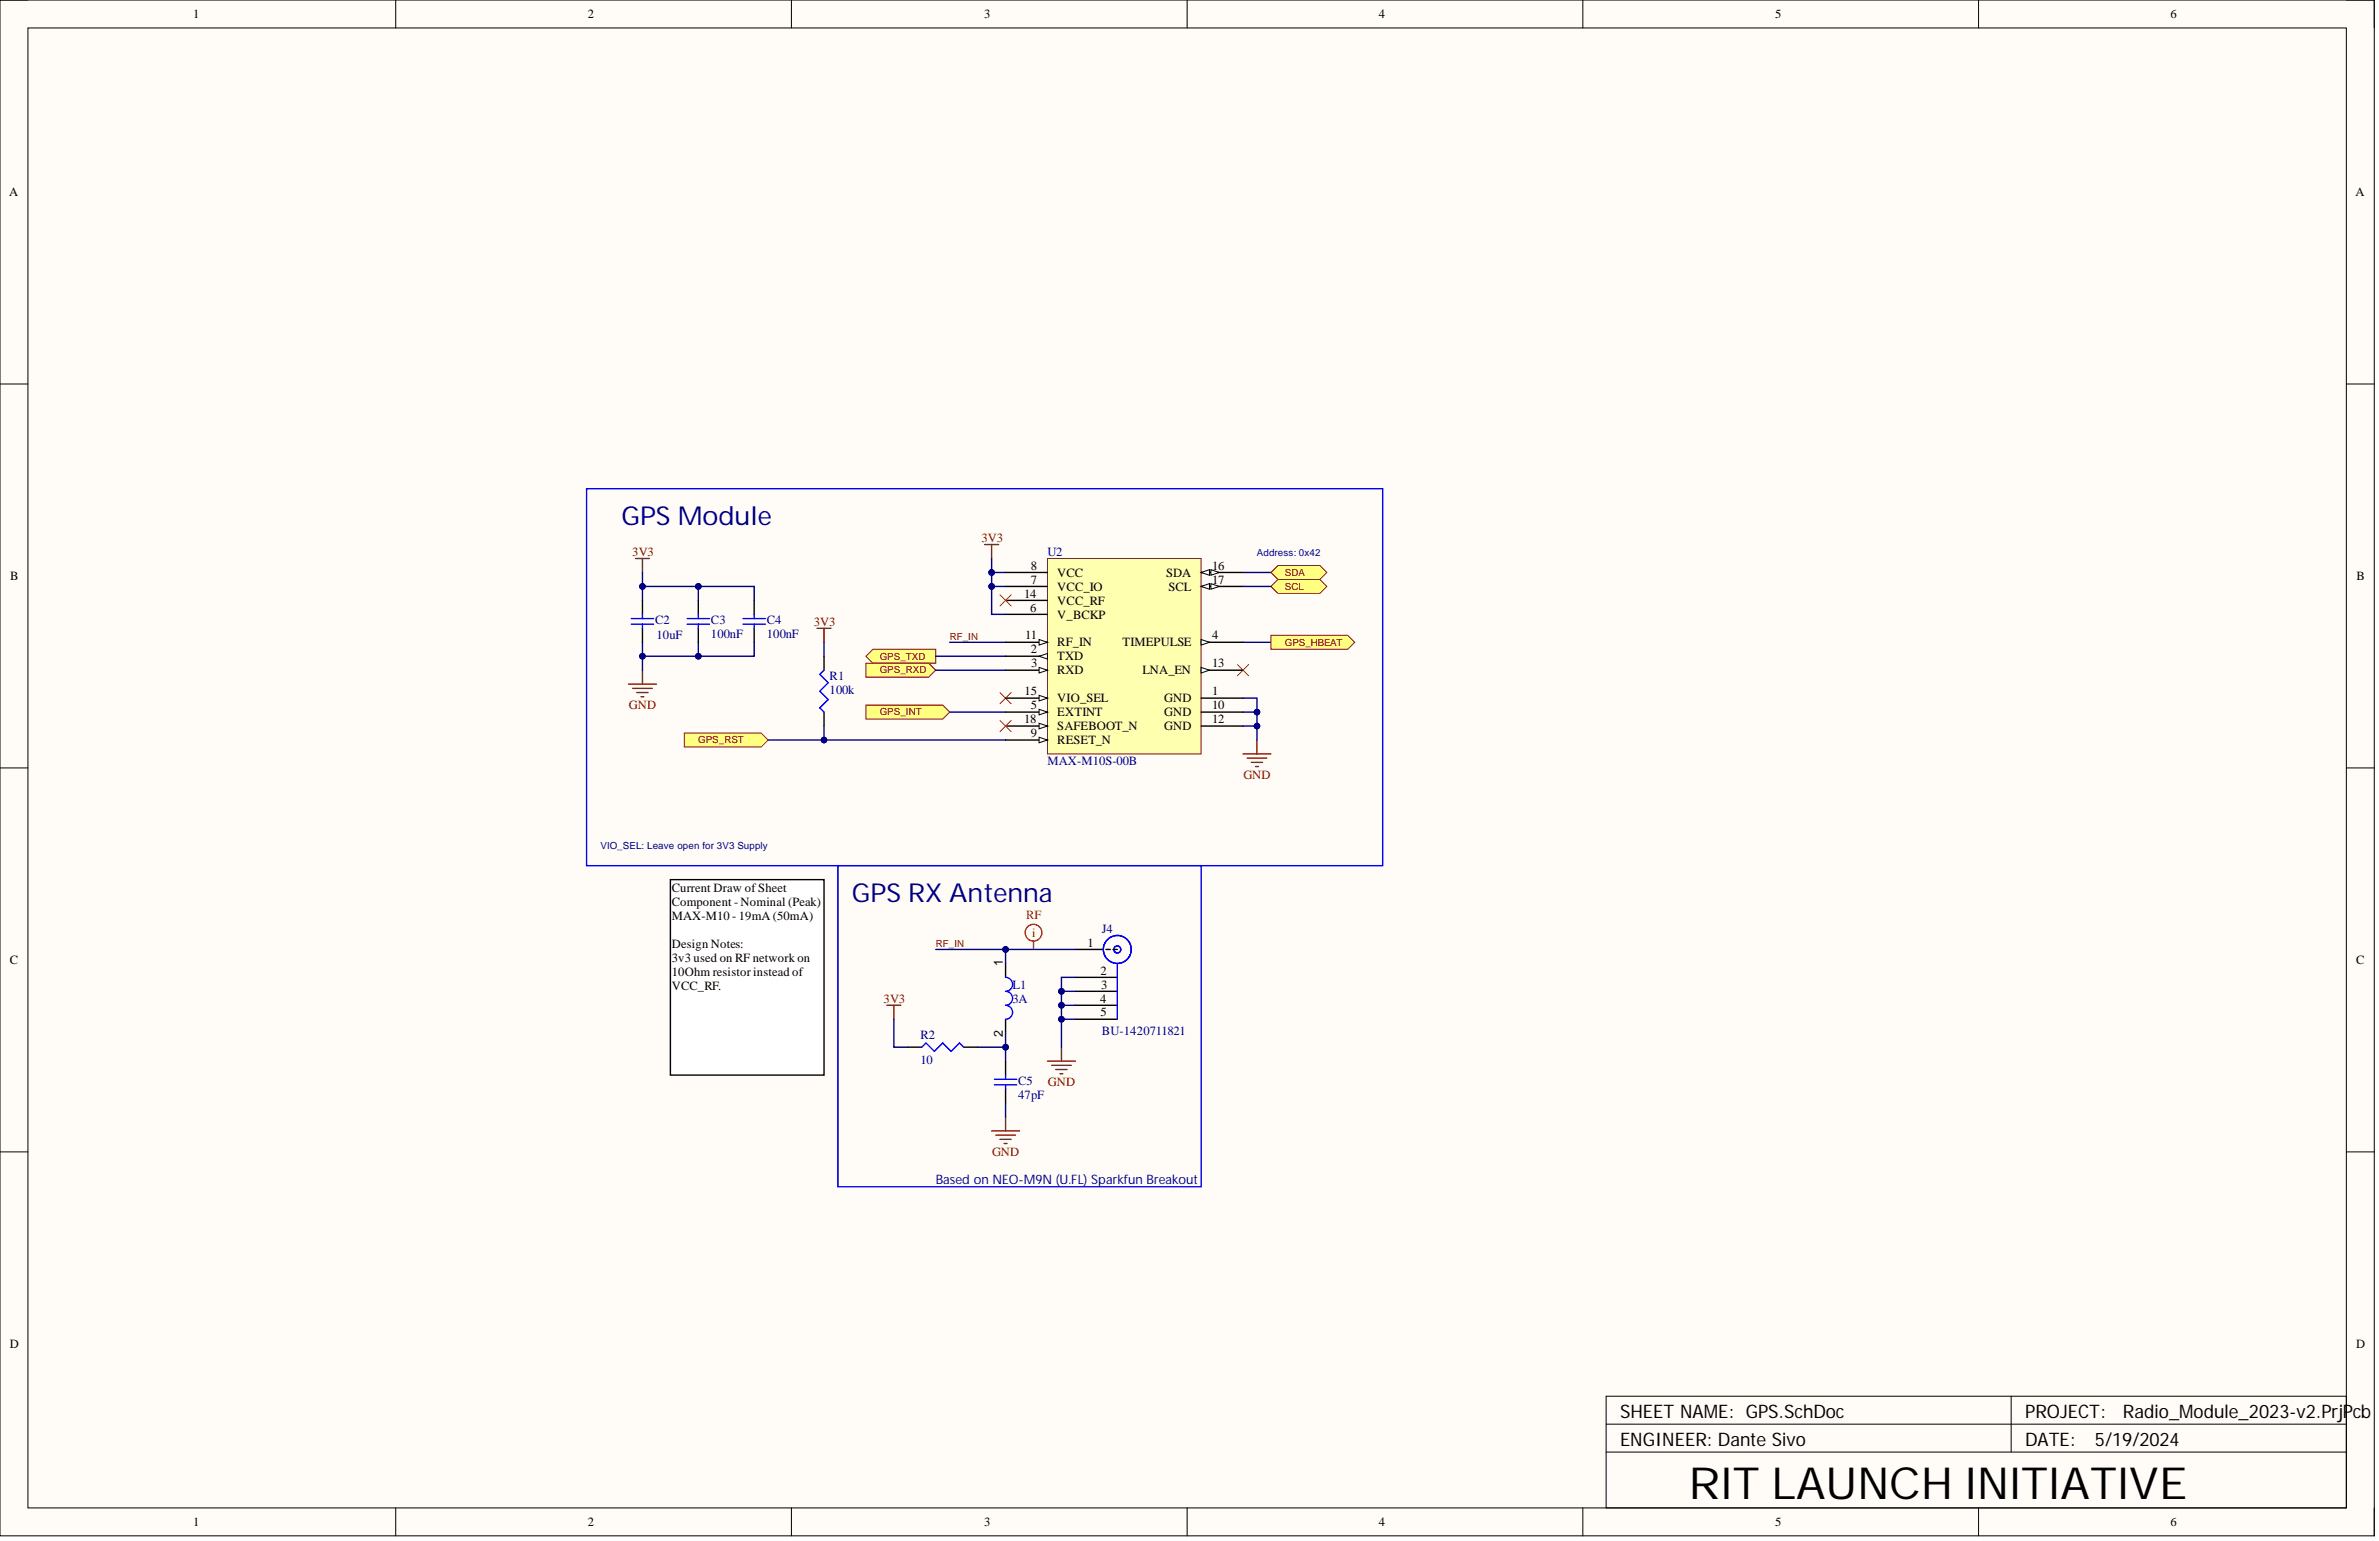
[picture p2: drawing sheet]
<svg xmlns="http://www.w3.org/2000/svg" width="431mm" height="279mm" viewBox="0 0 431 279" stroke-linecap="round" stroke-linejoin="round" font-family="sans-serif">
<defs><g id="words">
<text font-size="8" x="306.2" y="271.7">RIT LAUNCH INITIATIVE</text>
<g font-size="4.7" fill="#000080">
<text x="112.7" y="95.1">GPS Module</text>
<text x="154.5" y="163.5">GPS RX Antenna</text>
</g>
<g font-size="3.4">
<text x="293.8" y="257">SHEET NAME: GPS.SchDoc</text>
<text x="367.3" y="257">PROJECT:</text>
<text x="385" y="257">Radio_Module_2023-v2.PrjPcb</text>
<text x="293.8" y="262.1">ENGINEER: Dante Sivo</text>
<text x="367.3" y="262.1">DATE:</text>
<text x="379.9" y="262.1">5/19/2024</text>
</g>
<text font-size="2.4" fill="#000080" x="169.7" y="214.6">Based on NEO-M9N (U.FL) Sparkfun Breakout</text>
<g font-size="2.3">
<text x="35" y="3.3">1</text>
<text x="106.6" y="3.3">2</text>
<text x="178.5" y="3.3">3</text>
<text x="250.1" y="3.3">4</text>
<text x="321.9" y="3.3">5</text>
<text x="393.6" y="3.3">6</text>
<text x="1.7" y="35.6">A</text>
<text x="427.2" y="35.6">A</text>
<text x="1.9" y="105.2">B</text>
<text x="186.9" y="105.8">7</text>
<text x="186.9" y="103.3">8</text>
<text x="191.7" y="107.1">VCC_IO</text>
<text x="191.7" y="104.6">VCC</text>
<text x="211.5" y="104.6">SDA</text>
<text x="211.9" y="107.1">SCL</text>
<text x="219.9" y="103.3">16</text>
<text x="219.9" y="105.8">17</text>
<text x="427.4" y="105.2">B</text>
<text x="185.7" y="108.4">14</text>
<text x="186.8" y="110.9">6</text>
<text x="191.7" y="112.1">V_BCKP</text>
<text x="191.7" y="109.6">VCC_RF</text>
<text x="185.9" y="115.9">11</text>
<text x="186.9" y="118.5">2</text>
<text x="191.7" y="119.7">TXD</text>
<text x="191.7" y="117.2">RF_IN</text>
<text x="203.6" y="117.2">TIMEPULSE</text>
<text x="219.9" y="115.9">4</text>
<text x="187" y="121">3</text>
<text x="191.7" y="122.3">RXD</text>
<text x="207.2" y="122.3">LNA_EN</text>
<text x="219.9" y="121">13</text>
<text x="185.7" y="131.1">18</text>
<text x="185.8" y="126.1">15</text>
<text x="186.9" y="128.6">5</text>
<text x="191.7" y="129.9">EXTINT</text>
<text x="191.7" y="127.3">VIO_SEL</text>
<text x="211.2" y="127.3">GND</text>
<text x="211.2" y="129.9">GND</text>
<text x="219.9" y="126.1">1</text>
<text x="219.9" y="128.6">10</text>
<text x="219.9" y="131.1">12</text>
<text x="186.9" y="133.7">9</text>
<text x="191.7" y="134.9">RESET_N</text>
<text x="191.7" y="132.4">SAFEBOOT_N</text>
<text x="211.2" y="132.4">GND</text>
<text x="121.8" y="161.8">Current Draw of Sheet</text>
<text x="121.8" y="164.3">Component - Nominal (Peak)</text>
<text x="121.8" y="166.8">MAX-M10 - 19mA (50mA)</text>
<text x="121.8" y="171.9">Design Notes:</text>
<text x="197.2" y="171.6">1</text>
<text x="1.8" y="174.8">C</text>
<text x="121.8" y="174.4">3v3 used on RF network on</text>
<text x="121.8" y="177">10Ohm resistor instead of</text>
<text x="121.8" y="179.5">VCC_RF.</text>
<text x="181.9" y="175.2" transform="rotate(-90 181.9 175.2)">1</text>
<text x="199.6" y="176.7">2</text>
<text x="199.7" y="179.2">3</text>
<text x="427.3" y="174.8">C</text>
<text x="199.5" y="181.8">4</text>
<text x="199.6" y="184.3">5</text>
<text x="181.9" y="188" transform="rotate(-90 181.9 188)">2</text>
<text x="1.8" y="244.5">D</text>
<text x="427.3" y="244.5">D</text>
<text x="35" y="276.7">1</text>
<text x="106.6" y="276.7">2</text>
<text x="178.5" y="276.7">3</text>
<text x="250.1" y="276.7">4</text>
<text x="321.9" y="276.7">5</text>
<text x="393.6" y="276.7">6</text>
</g>
<g font-size="2.3" fill="#800000">
<text x="114.7" y="100.8">3V3</text>
<text x="178" y="98.2">3V3</text>
<text x="147.6" y="113.4">3V3</text>
<text x="114.1" y="128.6">GND</text>
<text x="225.5" y="141.3">GND</text>
<text x="160.2" y="181.8">3V3</text>
<text x="190.1" y="197">GND</text>
<text x="179.9" y="209.6">GND</text>
</g>
<g font-size="2.3" fill="#000080">
<text x="190" y="100.8">U2</text>
<text x="118.8" y="113.2">C2</text>
<text x="128.9" y="113.2">C3</text>
<text x="139.1" y="113.2">C4</text>
<text x="119" y="115.9">10uF</text>
<text x="128.9" y="115.7">100nF</text>
<text x="139.1" y="115.7">100nF</text>
<text x="150.5" y="125.8">100k</text>
<text x="150.5" y="123.3">R1</text>
<text x="190" y="138.7">MAX-M10S-00B</text>
<text x="199.8" y="169.1">J4</text>
<text x="183.6" y="179.2">L1</text>
<text x="183.6" y="181.8">3A</text>
<text x="166.9" y="188.3">R2</text>
<text x="199.8" y="187.6">BU-1420711821</text>
<text x="166.9" y="192.9">10</text>
<text x="184.6" y="196.7">C5</text>
<text x="184.6" y="199.2">47pF</text>
</g>
<g font-size="2.3" fill="#f00">
<text x="186.1" y="166.6">RF</text>
<text x="187.2" y="169.9">i</text>
</g>
<g font-size="1.8" fill="#000080">
<text x="228" y="100.8">Address: 0x42</text>
<text x="108.9" y="154">VIO_SEL: Leave open for 3V3 Supply</text>
</g>
<g font-size="1.8" fill="#800000">
<text x="233" y="104.4">SDA</text>
<text x="233" y="106.9">SCL</text>
<text x="159.6" y="119.6">GPS_TXD</text>
<text x="172.2" y="116">RF_IN</text>
<text x="233" y="117">GPS_HBEAT</text>
<text x="159.6" y="122.1">GPS_RXD</text>
<text x="159.6" y="129.7">GPS_INT</text>
<text x="126.6" y="134.8">GPS_RST</text>
<text x="169.7" y="171.7">RF_IN</text>
</g>
</g></defs>
<path d="M0 0h430.6v278.5h-430.6z" fill-rule="evenodd" fill="#fffcf8"/>
<path d="M0 0h430.6v278.5h-430.6z" fill="none" stroke="#000" stroke-width=".18"/>
<path d="M5.1 5.1h420.4v268.3h-420.4z" fill-rule="evenodd" fill="#fffcf8"/>
<g fill="none" stroke="#000" stroke-width=".18">
<path d="M0 0h5.1M5.1 5.1h420.4v268.3h-420.4zM71.8 0v5.1M143.5 0v5.1M215.3 0v5.1M287.1 0v5.1M358.8 0v5.1M425.5 0h5.1v5.1M0 69.6h5.1M425.5 69.6h5.1M0 139.2h5.1M425.5 139.2h5.1"/>
<path d="M0 208.9h5.1M425.5 208.9h5.1M291.3 253.2h134.2v20.2h-134.2zM291.3 258.2h134.2M364.7 253.2v10.1M71.8 273.4v5.1M143.5 273.4v5.1M215.3 273.4v5.1M287.1 273.4v5.1M291.3 263.3h134.2M358.8 273.4v5.1M430.6 273.4v5.1"/>
</g>
<g fill="none" stroke="#800000" stroke-width=".25">
<path d="M178.6 98.7h2.5M179.8 98.7v2.6M115.2 101.3h2.6M116.5 101.3v2.5M148.2 113.9h2.5M149.4 113.9v2.6M114 124h5M114.7 124.8h3.6M115.5 125.6h2M116.3 126.3h.5M116.5 121.5v2.5M225.4 136.7h5.1"/>
<path d="M226.2 137.5h3.5M226.9 138.2h2.1M227.7 139h.5M228 134.2v2.5M160.8 182.3h2.6M162.1 182.3v2.5M190 192.4h5M190.7 193.2h3.6M191.5 193.9h2M192.2 194.7h.6M192.5 189.9v2.5M179.8 205.1h5.1"/>
<path d="M180.6 205.8h3.5M181.4 206.6h2M182.1 207.3h.5M182.4 202.5v2.6"/>
</g>
<path d="M181.4 125.6l2 2M183.4 125.6l-2 2" fill="none" stroke="#f00" stroke-width=".18"/>
<g fill="none" stroke="#f00" stroke-width=".25">
<path d="M187.4 170.6v1.5"/>
<circle cx="187.4" cy="169.1" r="1.52"/>
</g>
<g fill="none" stroke="#00f" stroke-width=".25">
<path d="M106.4 88.6h144.4v68.4h-144.4zM152 157h65.8v58.2h-65.8zM182.4 177.2a1.27 1.27 0 0 1 1.2 1.3 1.27 1.27 0 0 1-1.2 1.2 1.27 1.27 0 0 1 1.2 1.3 1.27 1.27 0 0 1-1.2 1.3 1.27 1.27 0 0 1 1.2 1.2 1.27 1.27 0 0 1-1.2 1.3M202.6 174.7v10.1"/>
<circle cx="202.6" cy="172.1" r=".63"/>
<circle cx="202.6" cy="172.1" r="2.53"/>
<circle cx="202.6" cy="172.1" r=".64"/>
</g>
<path d="M182.4 174.7v2.5M195 177.2h7.6M195 179.7h7.6M195 172.1h5.1M200.6 172.1h.8M201.8 172.1h.8M182.4 184.8v2.5M195 182.3h7.6M195 184.8h7.6" fill="none" stroke="#000" stroke-width=".25"/>
<path d="M225.4 129.1h2.6" fill="none" stroke="#000080" stroke-width=".25"/>
<circle cx="228" cy="129.1" r=".51" fill="#000080"/>
<circle cx="228" cy="129.1" r=".51" fill="none" stroke="#000080" stroke-width=".18"/>
<path d="M225.4 131.6h2.6" fill="none" stroke="#000080" stroke-width=".25"/>
<circle cx="228" cy="131.6" r=".51" fill="#000080"/>
<circle cx="228" cy="131.6" r=".51" fill="none" stroke="#000080" stroke-width=".18"/>
<path d="M179.8 101.3v5h2.6" fill="none" stroke="#000080" stroke-width=".25"/>
<circle cx="179.8" cy="103.8" r=".51" fill="#000080"/>
<circle cx="179.8" cy="103.8" r=".51" fill="none" stroke="#000080" stroke-width=".18"/>
<circle cx="179.8" cy="106.3" r=".51" fill="#000080"/>
<circle cx="179.8" cy="106.3" r=".51" fill="none" stroke="#000080" stroke-width=".18"/>
<path d="M179.8 103.8h2.6" fill="none" stroke="#000080" stroke-width=".25"/>
<circle cx="179.8" cy="103.8" r=".51" fill="#000080"/>
<circle cx="179.8" cy="103.8" r=".51" fill="none" stroke="#000080" stroke-width=".18"/>
<path d="M116.5 116.5v2.5h10.1v-2.5" fill="none" stroke="#000080" stroke-width=".25"/>
<circle cx="126.6" cy="119" r=".51" fill="#000080"/>
<circle cx="126.6" cy="119" r=".51" fill="none" stroke="#000080" stroke-width=".18"/>
<circle cx="116.5" cy="119" r=".51" fill="#000080"/>
<circle cx="116.5" cy="119" r=".51" fill="none" stroke="#000080" stroke-width=".18"/>
<path d="M116.5 119v2.5" fill="none" stroke="#000080" stroke-width=".25"/>
<circle cx="116.5" cy="119" r=".51" fill="#000080"/>
<circle cx="116.5" cy="119" r=".51" fill="none" stroke="#000080" stroke-width=".18"/>
<path d="M116.5 106.3h10.1v2.6" fill="none" stroke="#000080" stroke-width=".25"/>
<circle cx="116.5" cy="106.3" r=".51" fill="#000080"/>
<circle cx="116.5" cy="106.3" r=".51" fill="none" stroke="#000080" stroke-width=".18"/>
<circle cx="126.6" cy="106.3" r=".51" fill="#000080"/>
<circle cx="126.6" cy="106.3" r=".51" fill="none" stroke="#000080" stroke-width=".18"/>
<path d="M225.4 116.5h5.1M172.2 129.1h10.2M192.5 179.7h2.5" fill="none" stroke="#000080" stroke-width=".25"/>
<circle cx="192.5" cy="179.7" r=".51" fill="#000080"/>
<circle cx="192.5" cy="179.7" r=".51" fill="none" stroke="#000080" stroke-width=".18"/>
<path d="M192.5 182.3h2.5" fill="none" stroke="#000080" stroke-width=".25"/>
<circle cx="192.5" cy="182.3" r=".51" fill="#000080"/>
<circle cx="192.5" cy="182.3" r=".51" fill="none" stroke="#000080" stroke-width=".18"/>
<path d="M192.5 184.8h2.5" fill="none" stroke="#000080" stroke-width=".25"/>
<circle cx="192.5" cy="184.8" r=".51" fill="#000080"/>
<circle cx="192.5" cy="184.8" r=".51" fill="none" stroke="#000080" stroke-width=".18"/>
<path d="M182.4 172.1v2.6" fill="none" stroke="#000080" stroke-width=".25"/>
<circle cx="182.4" cy="172.1" r=".51" fill="#000080"/>
<circle cx="182.4" cy="172.1" r=".51" fill="none" stroke="#000080" stroke-width=".18"/>
<path d="M172.2 116.5h10.2M169.7 172.1h25.3M162.1 184.8v5.1h2.5" fill="none" stroke="#000080" stroke-width=".25"/>
<circle cx="182.4" cy="172.1" r=".51" fill="#000080"/>
<circle cx="182.4" cy="172.1" r=".51" fill="none" stroke="#000080" stroke-width=".18"/>
<path d="M195 177.2h-2.5v12.7" fill="none" stroke="#000080" stroke-width=".25"/>
<circle cx="192.5" cy="184.8" r=".51" fill="#000080"/>
<circle cx="192.5" cy="184.8" r=".51" fill="none" stroke="#000080" stroke-width=".18"/>
<circle cx="192.5" cy="182.3" r=".51" fill="#000080"/>
<circle cx="192.5" cy="182.3" r=".51" fill="none" stroke="#000080" stroke-width=".18"/>
<circle cx="192.5" cy="179.7" r=".51" fill="#000080"/>
<circle cx="192.5" cy="179.7" r=".51" fill="none" stroke="#000080" stroke-width=".18"/>
<path d="M225.4 126.6h2.6v7.6" fill="none" stroke="#000080" stroke-width=".25"/>
<circle cx="228" cy="131.6" r=".51" fill="#000080"/>
<circle cx="228" cy="131.6" r=".51" fill="none" stroke="#000080" stroke-width=".18"/>
<circle cx="228" cy="129.1" r=".51" fill="#000080"/>
<circle cx="228" cy="129.1" r=".51" fill="none" stroke="#000080" stroke-width=".18"/>
<path d="M116.5 103.8v5.1M225.4 103.8h5.1" fill="none" stroke="#000080" stroke-width=".25"/>
<circle cx="116.5" cy="106.3" r=".51" fill="#000080"/>
<circle cx="116.5" cy="106.3" r=".51" fill="none" stroke="#000080" stroke-width=".18"/>
<path d="M182.4 187.3v5.1M182.4 200v2.5" fill="none" stroke="#000080" stroke-width=".25"/>
<circle cx="182.4" cy="189.9" r=".51" fill="#000080"/>
<circle cx="182.4" cy="189.9" r=".51" fill="none" stroke="#000080" stroke-width=".18"/>
<path d="M177.3 189.9h5.1" fill="none" stroke="#000080" stroke-width=".25"/>
<circle cx="182.4" cy="189.9" r=".51" fill="#000080"/>
<circle cx="182.4" cy="189.9" r=".51" fill="none" stroke="#000080" stroke-width=".18"/>
<path d="M149.4 116.5v2.5M179.8 106.3v5.1h2.6" fill="none" stroke="#000080" stroke-width=".25"/>
<circle cx="179.8" cy="106.3" r=".51" fill="#000080"/>
<circle cx="179.8" cy="106.3" r=".51" fill="none" stroke="#000080" stroke-width=".18"/>
<path d="M230.5 103.8l1.3-1.3h7.6l1.2 1.3-1.2 1.3h-7.6z" fill-rule="evenodd" fill="#ffff80"/>
<path d="M230.5 103.8l1.3-1.3h7.6l1.2 1.3-1.2 1.3h-7.6z" fill="none" stroke="#800000" stroke-width=".18"/>
<path d="M230.5 106.3l1.3-1.2h7.6l1.2 1.2-1.2 1.3h-7.6z" fill-rule="evenodd" fill="#ffff80"/>
<path d="M230.5 106.3l1.3-1.2h7.6l1.2 1.2-1.2 1.3h-7.6z" fill="none" stroke="#800000" stroke-width=".18"/>
<path d="M230.5 115.2h13.9l1.3 1.3-1.3 1.2h-13.9z" fill-rule="evenodd" fill="#ffff80"/>
<path d="M230.5 115.2h13.9l1.3 1.3-1.3 1.2h-13.9z" fill="none" stroke="#800000" stroke-width=".18"/>
<path d="M224.4 120.5l2 2M226.4 120.5l-2 2" fill="none" stroke="#f00" stroke-width=".18"/>
<path d="M124.1 132.9h13.9l1.3 1.3-1.3 1.2h-13.9z" fill-rule="evenodd" fill="#ffff80"/>
<path d="M124.1 132.9h13.9l1.3 1.3-1.3 1.2h-13.9z" fill="none" stroke="#800000" stroke-width=".18"/>
<path d="M149.4 131.6v2.6" fill="none" stroke="#000080" stroke-width=".25"/>
<circle cx="149.4" cy="134.2" r=".51" fill="#000080"/>
<circle cx="149.4" cy="134.2" r=".51" fill="none" stroke="#000080" stroke-width=".18"/>
<path d="M157 119l1.3-1.3h11.4v2.6h-11.4z" fill-rule="evenodd" fill="#ffff80"/>
<path d="M157 119l1.3-1.3h11.4v2.6h-11.4z" fill="none" stroke="#800000" stroke-width=".18"/>
<path d="M157 120.3h11.4l1.3 1.2-1.3 1.3h-11.4z" fill-rule="evenodd" fill="#ffff80"/>
<path d="M157 120.3h11.4l1.3 1.2-1.3 1.3h-11.4z" fill="none" stroke="#800000" stroke-width=".18"/>
<path d="M169.7 119h12.7" fill="none" stroke="#000080" stroke-width=".25"/>
<path d="M157 127.8h14l1.2 1.3-1.2 1.3h-14z" fill-rule="evenodd" fill="#ffff80"/>
<path d="M157 127.8h14l1.2 1.3-1.2 1.3h-14z" fill="none" stroke="#800000" stroke-width=".18"/>
<path d="M190 101.3h27.8v35.4h-27.8z" fill-rule="evenodd" fill="#ffffb0"/>
<path d="M190 101.3h27.8v35.4h-27.8z" fill="none" stroke="#800000" stroke-width=".18"/>
<path d="M182.4 119h7.6M217.8 126.6h7.6" fill="none" stroke="#000" stroke-width=".25"/>
<path d="M188.4 119l1.6-.5v1z" fill="#f8fcff"/>
<path d="M188.4 119l1.6-.5v1z" fill="none" stroke="#000" stroke-width=".18"/>
<path d="M182.4 121.5h7.6" fill="none" stroke="#000" stroke-width=".25"/>
<path d="M188.4 121l1.6 .5-1.6 .5z" fill="#f8fcff"/>
<path d="M188.4 121l1.6 .5-1.6 .5z" fill="none" stroke="#000" stroke-width=".18"/>
<path d="M217.8 116.5h7.6" fill="none" stroke="#000" stroke-width=".25"/>
<path d="M217.8 115.9l1.5 .6-1.5 .5z" fill="#f8fcff"/>
<path d="M217.8 115.9l1.5 .6-1.5 .5z" fill="none" stroke="#000" stroke-width=".18"/>
<path d="M182.4 129.1h7.6" fill="none" stroke="#000" stroke-width=".25"/>
<path d="M188.4 128.6l1.6 .5-1.6 .5z" fill="#f8fcff"/>
<path d="M188.4 128.6l1.6 .5-1.6 .5z" fill="none" stroke="#000" stroke-width=".18"/>
<path d="M182.4 111.4h7.6M182.4 106.3h7.6M182.4 103.8h7.6M182.4 134.2h7.6" fill="none" stroke="#000" stroke-width=".25"/>
<path d="M188.4 133.7l1.6 .5-1.6 .5z" fill="#f8fcff"/>
<path d="M188.4 133.7l1.6 .5-1.6 .5z" fill="none" stroke="#000" stroke-width=".18"/>
<path d="M182.4 116.5h7.6M217.8 129.1h7.6" fill="none" stroke="#000" stroke-width=".25"/>
<path d="M188.4 115.9l1.6 .6-1.6 .5z" fill="#f8fcff"/>
<path d="M188.4 115.9l1.6 .6-1.6 .5z" fill="none" stroke="#000" stroke-width=".18"/>
<path d="M217.8 131.6h7.6M217.8 121.5h7.6" fill="none" stroke="#000" stroke-width=".25"/>
<path d="M217.8 121l1.5 .5-1.5 .5z" fill="#f8fcff"/>
<path d="M217.8 121l1.5 .5-1.5 .5z" fill="none" stroke="#000" stroke-width=".18"/>
<path d="M182.4 108.9h7.6M182.4 126.6h7.6" fill="none" stroke="#000" stroke-width=".25"/>
<path d="M188.4 126.1l1.6 .5-1.6 .5z" fill="#f8fcff"/>
<path d="M188.4 126.1l1.6 .5-1.6 .5z" fill="none" stroke="#000" stroke-width=".18"/>
<path d="M217.8 103.8h7.6" fill="none" stroke="#000" stroke-width=".25"/>
<path d="M217.8 103.8l1.5-.5v1z" fill="#f8fcff"/>
<path d="M217.8 103.8l1.5-.5v1z" fill="none" stroke="#000" stroke-width=".18"/>
<path d="M219.6 103.3l1.5 .5-1.5 .5z" fill="#f8fcff"/>
<path d="M219.6 103.3l1.5 .5-1.5 .5z" fill="none" stroke="#000" stroke-width=".18"/>
<path d="M217.8 106.3h7.6" fill="none" stroke="#000" stroke-width=".25"/>
<path d="M217.8 106.3l1.5-.5v1z" fill="#f8fcff"/>
<path d="M217.8 106.3l1.5-.5v1z" fill="none" stroke="#000" stroke-width=".18"/>
<path d="M219.6 105.8l1.5 .5-1.5 .5z" fill="#f8fcff"/>
<path d="M219.6 105.8l1.5 .5-1.5 .5z" fill="none" stroke="#000" stroke-width=".18"/>
<path d="M182.4 131.6h7.6" fill="none" stroke="#000" stroke-width=".25"/>
<path d="M188.4 131.1l1.6 .5-1.6 .5z" fill="#f8fcff"/>
<path d="M188.4 131.1l1.6 .5-1.6 .5z" fill="none" stroke="#000" stroke-width=".18"/>
<path d="M126.6 106.3h10.2v2.6M225.4 106.3h5.1" fill="none" stroke="#000080" stroke-width=".25"/>
<path d="M126.6 108.9v2.5M126.6 113.9v2.6M136.8 108.9v2.5M136.8 113.9v2.6M164.6 189.9h2.6M174.8 189.9h2.5M182.4 192.4v2.5M182.4 197.5v2.5" fill="none" stroke="#000" stroke-width=".25"/>
<g fill="none" stroke="#00f" stroke-width=".25">
<path d="M124.6 112.1h4.1M124.6 113.2h4.1M126.6 111.4v.7M126.6 113.2v.7M134.7 112.1h4.1M134.7 113.2h4.1M136.8 111.4v.7M136.8 113.2v.7M167.2 189.9l.7-.8 1.6 1.5 1.5-1.5 1.5 1.5 1.5-1.5 .8 .8M180.3 195.7h4.1M180.3 196.7h4.1M182.4 194.9v.8"/>
<path d="M182.4 196.7v.8"/>
</g>
<circle cx="126.6" cy="106.3" r=".51" fill="#000080"/>
<circle cx="126.6" cy="106.3" r=".51" fill="none" stroke="#000080" stroke-width=".18"/>
<path d="M136.8 116.5v2.5h-10.2" fill="none" stroke="#000080" stroke-width=".25"/>
<circle cx="126.6" cy="119" r=".51" fill="#000080"/>
<circle cx="126.6" cy="119" r=".51" fill="none" stroke="#000080" stroke-width=".18"/>
<path d="M181.4 107.8l2 2.1M183.4 107.8l-2 2.1M181.4 130.6l2 2.1M183.4 130.6l-2 2.1" fill="none" stroke="#f00" stroke-width=".18"/>
<path d="M139.3 134.2h43.1" fill="none" stroke="#000080" stroke-width=".25"/>
<circle cx="149.4" cy="134.2" r=".51" fill="#000080"/>
<circle cx="149.4" cy="134.2" r=".51" fill="none" stroke="#000080" stroke-width=".18"/>
<path d="M169.7 121.5h12.7" fill="none" stroke="#000080" stroke-width=".25"/>
<path d="M116.5 108.9v2.5M116.5 113.9v2.6M149.4 119v2.5M149.4 129.1v2.5" fill="none" stroke="#000" stroke-width=".25"/>
<path d="M114.5 112.1h4M114.5 113.2h4M116.5 111.4v.7M116.5 113.2v.7M149.4 121.5l-.7 .8 1.5 1.5-1.5 1.5 1.5 1.5-1.5 1.6 .7 .7" fill="none" stroke="#00f" stroke-width=".25"/>
<path d="M121.6 159.5h27.8v35.4h-27.8z" fill-rule="evenodd" fill="#fff"/>
<path d="M121.6 159.5h27.8v35.4h-27.8z" fill="none" stroke="#000" stroke-width=".25"/>
<use href="#words"/>
</svg>
